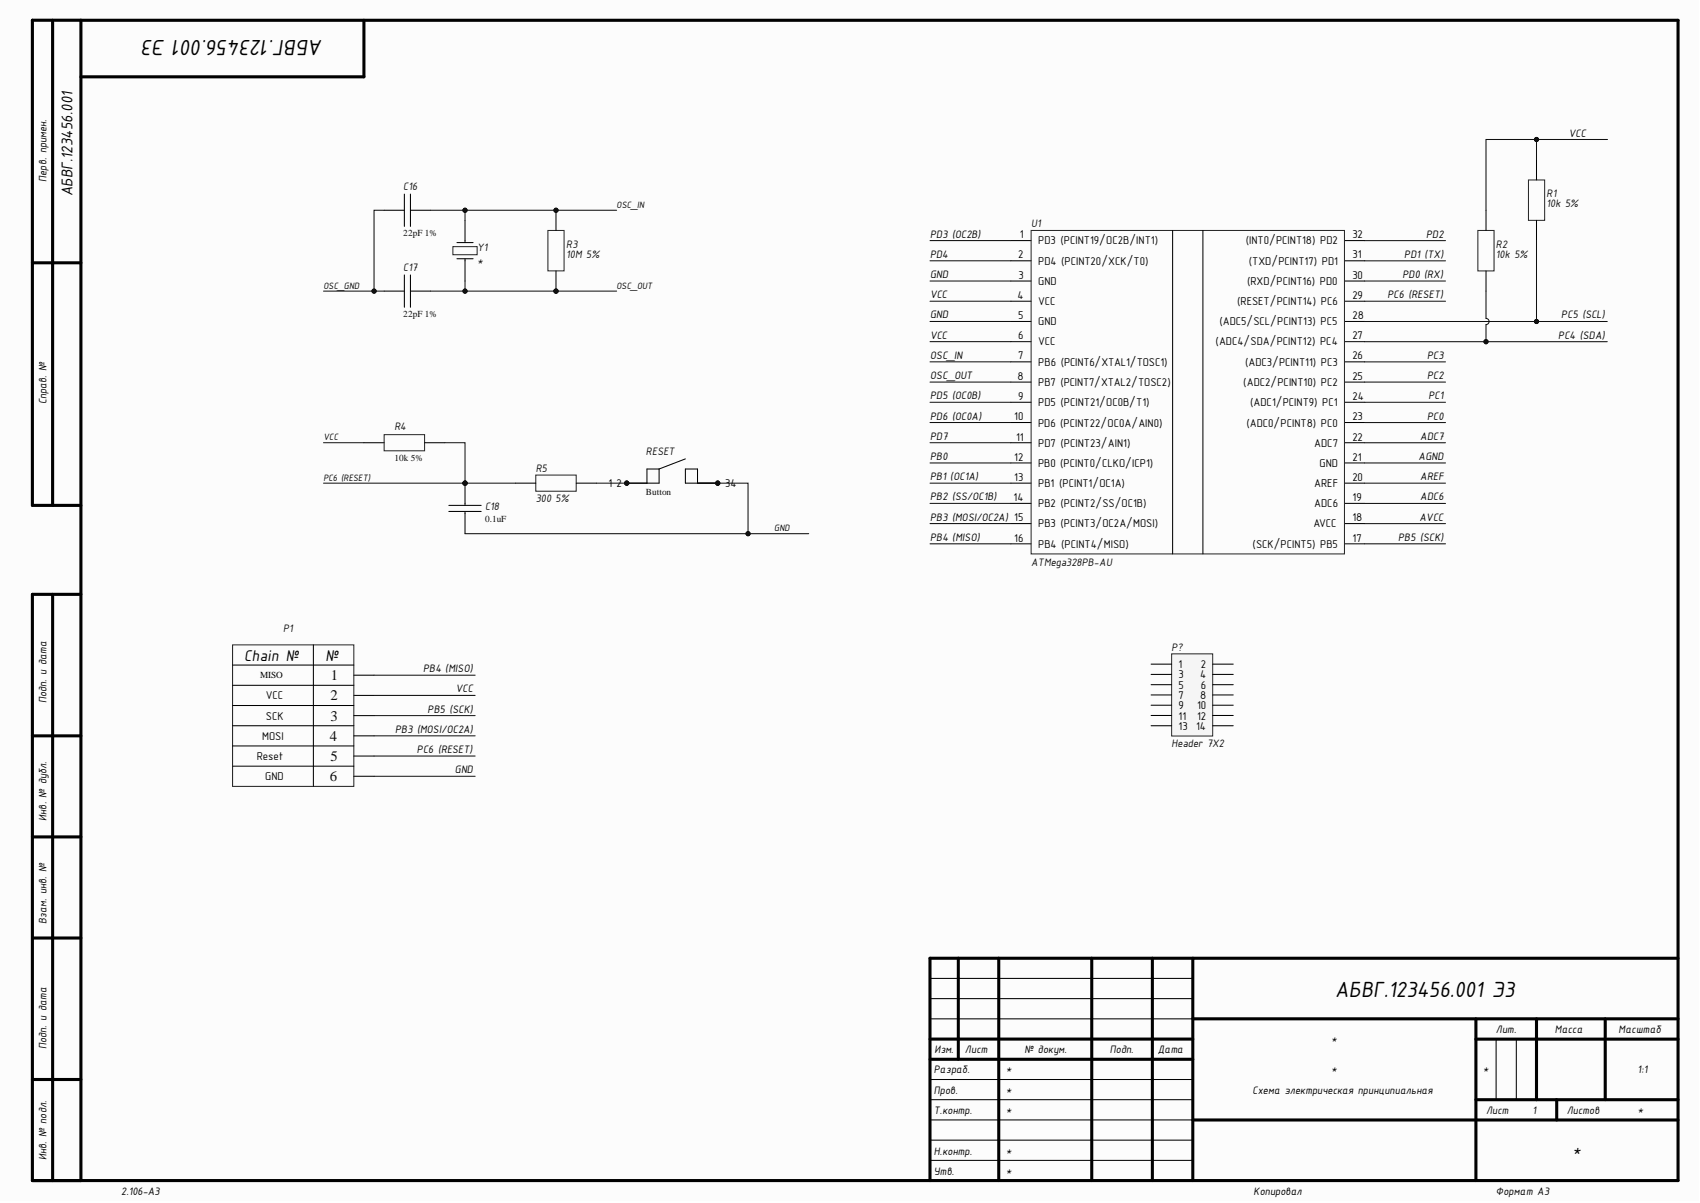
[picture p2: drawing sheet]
<svg xmlns="http://www.w3.org/2000/svg" width="420mm" height="297mm" viewBox="0 0 420 297" stroke-linecap="round" stroke-linejoin="round" font-family="sans-serif">
<defs><g id="words">
<g font-size="5.9">
<text x="79.7" y="10" transform="rotate(-180 79.7 10)">АБВГ.123456.001 Э3</text>
<text x="329.7" y="246.1">АБВГ.123456.001 Э3</text>
</g>
<g font-size="4.2">
<text x="17.9" y="48.5" transform="rotate(-90 17.9 48.5)">АБВГ.123456.001</text>
<text x="60.3" y="163.2">Chain №</text>
<text x="80.4" y="163.2">№</text>
<text x="388.3" y="285.5">*</text>
</g>
<g font-size="3.6" fill="#0e0e0e">
<text x="81.7" y="167.9">1</text>
<text x="81.6" y="172.9">2</text>
<text x="81.6" y="177.9">3</text>
<text x="81.5" y="182.9">4</text>
<text x="81.6" y="187.9">5</text>
<text x="81.5" y="193">6</text>
</g>
<g font-size="2.9">
<text x="387.4" y="33.7">VCC</text>
<text x="11.5" y="45" transform="rotate(-90 11.5 45)">Перв. примен.</text>
<text x="229.7" y="58.7">PD3 (OC2B)</text>
<text x="352.2" y="58.7">PD2</text>
<text x="229.7" y="63.6">PD4</text>
<text x="346.8" y="63.6">PD1 (TX)</text>
<text x="229.7" y="68.6">GND</text>
<text x="346.3" y="68.6">PD0 (RX)</text>
<text x="229.7" y="73.6">VCC</text>
<text x="342.6" y="73.6">PC6 (RESET)</text>
<text x="229.7" y="78.6">GND</text>
<text x="229.7" y="83.6">VCC</text>
<text x="384.8" y="83.6">PC4 (SDA)</text>
<text x="385.6" y="78.6">PC5 (SCL)</text>
<text x="229.7" y="88.6">OSC_IN</text>
<text x="352.4" y="88.6">PC3</text>
<text x="229.7" y="93.6">OSC_OUT</text>
<text x="352.4" y="93.6">PC2</text>
<text x="11.5" y="99.8" transform="rotate(-90 11.5 99.8)">Справ. №</text>
<text x="229.7" y="98.6">PD5 (OC0B)</text>
<text x="352.8" y="98.6">PC1</text>
<text x="229.7" y="103.6">PD6 (OC0A)</text>
<text x="352.4" y="103.6">PC0</text>
<text x="229.7" y="108.6">PD7</text>
<text x="229.7" y="113.6">PB0</text>
<text x="350.3" y="113.6">AGND</text>
<text x="350.7" y="108.6">ADC7</text>
<text x="229.7" y="118.6">PB1 (OC1A)</text>
<text x="350.7" y="118.6">AREF</text>
<text x="229.7" y="123.6">PB2 (SS/OC1B)</text>
<text x="350.7" y="123.6">ADC6</text>
<text x="229.7" y="128.6">PB3 (MOSI/OC2A) 15</text>
<text x="350.6" y="128.6">AVCC</text>
<text x="229.7" y="133.5">PB4 (MISO)</text>
<text x="345.2" y="133.5">PB5 (SCK)</text>
<text x="104.5" y="166">PB4 (MISO)</text>
<text x="11.5" y="173.7" transform="rotate(-90 11.5 173.7)">Подп. и дата</text>
<text x="112.6" y="171">VCC</text>
<text x="105.6" y="176">PB5 (SCK)</text>
<text x="97.6" y="181">PB3 (MOSI/OC2A)</text>
<text x="103" y="185.9">PC6 (RESET)</text>
<text x="112.3" y="190.9">GND</text>
<text x="11.5" y="202.7" transform="rotate(-90 11.5 202.7)">Инв. № дубл.</text>
<text x="11.5" y="228.1" transform="rotate(-90 11.5 228.1)">Взам. инв. №</text>
<text x="328.8" y="257.6">*</text>
<text x="369.4" y="255.1">Лит.</text>
<text x="384" y="255.1">Масса</text>
<text x="399.7" y="255.1">Масштаб</text>
<text x="11.5" y="259" transform="rotate(-90 11.5 259)">Подп. и дата</text>
<text x="230.8" y="260.1">Изм.</text>
<text x="238.3" y="260.1">Лист</text>
<text x="253" y="260.1">№ докум.</text>
<text x="274.1" y="260.1">Подп.</text>
<text x="285.9" y="260.1">Дата</text>
<text x="230.6" y="265">Разраб.</text>
<text x="248.4" y="265">*</text>
<text x="328.8" y="265">*</text>
<text x="366.2" y="265">*</text>
<text x="404.4" y="265">1:1</text>
<text x="230.6" y="270">Пров.</text>
<text x="230.6" y="275.1">Т.контр.</text>
<text x="248.4" y="270">*</text>
<text x="248.4" y="275.1">*</text>
<text x="309.3" y="270">Схема электрическая принципиальная</text>
<text x="367" y="275.1">Лист</text>
<text x="378.5" y="275.1">1</text>
<text x="386.9" y="275.1">Листов</text>
<text x="404.4" y="275.1">*</text>
<text x="11.5" y="286.5" transform="rotate(-90 11.5 286.5)">Инв. № подл.</text>
<text x="230.6" y="285.1">Н.контр.</text>
<text x="248.4" y="285.1">*</text>
<text x="230.6" y="290.1">Утв.</text>
<text x="248.4" y="290.1">*</text>
<text x="29.9" y="295.1">2.106-A3</text>
<text x="309.6" y="295.1">Копировал</text>
<text x="369.4" y="295.1">Формат А3</text>
</g>
<g font-size="2.9" fill="#0e0e0e">
<text x="99.6" y="46.9">C16</text>
<text x="381.9" y="48.7">R1</text>
<text x="381.9" y="51.1">10k 5%</text>
<text x="254.6" y="56">U1</text>
<text x="117.8" y="62">Y1</text>
<text x="117.8" y="65.5">*</text>
<text x="139.8" y="61.2">R3</text>
<text x="139.8" y="63.6">10M 5%</text>
<text x="369.4" y="61.2">R2</text>
<text x="369.4" y="63.6">10k 5%</text>
<text x="99.6" y="66.9">C17</text>
<text x="97.4" y="106.1">R4</text>
<text x="159.5" y="112.3">RESET</text>
<text x="132.3" y="116.6">R5</text>
<text x="132.3" y="124.1">300 5%</text>
<text x="119.8" y="126">C18</text>
<text x="254.6" y="139.8">ATMega328PB-AU</text>
<text x="69.9" y="156">P1</text>
<text x="289.3" y="160.7">P?</text>
<text x="289.3" y="184.5">Header 7X2</text>
</g>
<g font-size="2.8">
<text x="251.8" y="58.8">1</text>
<text x="334" y="58.8">32</text>
<text x="251.4" y="63.8">2</text>
<text x="256.4" y="60.3">PD3 (PCINT19/OC2B/INT1)</text>
<text x="256.4" y="65.3">PD4 (PCINT20/XCK/T0)</text>
<text x="307.6" y="60.3">(INT0/PCINT18) PD2</text>
<text x="308.4" y="65.3">(TXD/PCINT17) PD1</text>
<text x="334" y="63.8">31</text>
<text x="251.5" y="68.8">3</text>
<text x="256.4" y="70.3">GND</text>
<text x="308" y="70.3">(RXD/PCINT16) PD0</text>
<text x="334" y="68.8">30</text>
<text x="251.2" y="73.8">4</text>
<text x="256.4" y="75.3">VCC</text>
<text x="305.5" y="75.3">(RESET/PCINT14) PC6</text>
<text x="334" y="73.8">29</text>
<text x="251.4" y="78.8">5</text>
<text x="251.4" y="83.8">6</text>
<text x="256.4" y="80.3">GND</text>
<text x="301.1" y="80.3">(ADC5/SCL/PCINT13) PC5</text>
<text x="334" y="83.8">27</text>
<text x="334" y="78.8">28</text>
<text x="251.4" y="88.7">7</text>
<text x="256.4" y="85.3">VCC</text>
<text x="300.2" y="85.3">(ADC4/SDA/PCINT12) PC4</text>
<text x="334" y="88.7">26</text>
<text x="251.2" y="93.8">8</text>
<text x="256.4" y="90.3">PB6 (PCINT6/XTAL1/TOSC1)</text>
<text x="256.4" y="95.3">PB7 (PCINT7/XTAL2/TOSC2)</text>
<text x="307" y="95.3">(ADC2/PCINT10) PC2</text>
<text x="307.4" y="90.3">(ADC3/PCINT11) PC3</text>
<text x="334" y="93.8">25</text>
<text x="251.4" y="98.8">9</text>
<text x="256.4" y="100.3">PD5 (PCINT21/OC0B/T1)</text>
<text x="308.7" y="100.3">(ADC1/PCINT9) PC1</text>
<text x="334" y="98.8">24</text>
<text x="250.5" y="103.8">10</text>
<text x="256.4" y="105.3">PD6 (PCINT22/OC0A/AIN0)</text>
<text x="307.8" y="105.3">(ADC0/PCINT8) PC0</text>
<text x="334" y="103.8">23</text>
<text x="250.5" y="113.8">12</text>
<text x="250.9" y="108.8">11</text>
<text x="256.4" y="110.3">PD7 (PCINT23/AIN1)</text>
<text x="324.5" y="110.3">ADC7</text>
<text x="334" y="113.8">21</text>
<text x="334" y="108.8">22</text>
<text x="250.5" y="118.7">13</text>
<text x="256.4" y="115.3">PB0 (PCINT0/CLKO/ICP1)</text>
<text x="325.9" y="115.3">GND</text>
<text x="334" y="118.7">20</text>
<text x="150.3" y="120.3">1</text>
<text x="152.2" y="120.3">2</text>
<text x="179" y="120.3">34</text>
<text x="250.3" y="123.7">14</text>
<text x="256.4" y="120.3">PB1 (PCINT1/OC1A)</text>
<text x="256.4" y="125.3">PB2 (PCINT2/SS/OC1B)</text>
<text x="324.5" y="125.3">ADC6</text>
<text x="324.5" y="120.3">AREF</text>
<text x="334" y="123.7">19</text>
<text x="256.4" y="130.2">PB3 (PCINT3/OC2A/MOSI)</text>
<text x="324.4" y="130.2">AVCC</text>
<text x="334" y="128.7">18</text>
<text x="250.5" y="133.7">16</text>
<text x="256.4" y="135.2">PB4 (PCINT4/MISO)</text>
<text x="309.3" y="135.2">(SCK/PCINT5) PB5</text>
<text x="334" y="133.7">17</text>
<text x="291" y="165">1</text>
<text x="291" y="167.5">3</text>
<text x="296.4" y="167.5">4</text>
<text x="296.5" y="165">2</text>
<text x="65.7" y="172.7">VCC</text>
<text x="291" y="170.1">5</text>
<text x="291" y="172.6">7</text>
<text x="296.4" y="172.6">8</text>
<text x="296.5" y="170.1">6</text>
<text x="65.7" y="177.7">SCK</text>
<text x="291" y="175.1">9</text>
<text x="291" y="177.7">11</text>
<text x="295.6" y="175.1">10</text>
<text x="295.6" y="177.7">12</text>
<text x="64.8" y="182.6">MOSI</text>
<text x="291" y="180.2">13</text>
<text x="295.4" y="180.2">14</text>
<text x="63.4" y="187.6">Reset</text>
<text x="65.5" y="192.6">GND</text>
</g>
<g font-size="2.5">
<text x="152.2" y="51.3">OSC_IN</text>
<text x="79.9" y="71.2">OSC_GND</text>
<text x="152.2" y="71.2">OSC_OUT</text>
<text x="79.9" y="108.7">VCC</text>
<text x="79.9" y="118.7">PC6 (RESET)</text>
<text x="191.2" y="131.2">GND</text>
</g>
<g font-size="2.3" fill="#0e0e0e">
<text x="99.6" y="58.2">22pF 1%</text>
<text x="99.6" y="78.2">22pF 1%</text>
<text x="97.4" y="113.8">10k 5%</text>
<text x="159.5" y="122.1">Button</text>
<text x="119.8" y="128.8">0.1uF</text>
</g>
<text font-size="2.3" x="64.2" y="167.5">MISO</text>
</g></defs>
<g fill="#fcfcfc">
<path d="M0 0h419.4v296.5h-419.4z" fill-rule="evenodd"/>
<path d="M0 0h419.4v296.5h-419.4z" fill-rule="evenodd"/>
</g>
<g fill="none" stroke="#000" stroke-width=".76">
<path d="M13 5v119.8M20 5v286.5M89.9 5v14h-69.9M8 64.9h12M20 124.8h-12v-119.8h406.4v286.5h-406.4v-144.7l12-.1M13 146.8v144.7M8 181.7h12M8 206.6h12M8 231.6h12M229.7 236.6h184.7M229.7 236.6v54.9M236.7 236.6v25"/>
<path d="M246.6 236.6v54.9M269.6 236.6v54.9M284.6 236.6v54.9M294.6 236.6v54.9M229.7 256.6h64.9M294.6 251.6h119.8M364.5 256.6h49.9M364.5 251.6v39.9M379.4 251.6v19.9M396.4 251.6v19.9M8 266.5h12M229.7 261.6h64.9"/>
<path d="M294.6 276.5h119.8M364.5 271.5h49.9M384.4 271.5v5"/>
</g>
<g fill="none" stroke="#000" stroke-width=".25">
<path d="M94.9 51.9h5M99.9 47.9v8M101.4 47.9v8M101.4 51.9h4.9M94.9 71.9h5M99.9 67.9v8M101.4 67.9v8M101.4 71.9h4.9M89.9 109.3h5M104.8 109.3h5M229.7 251.6h64.9M229.7 246.6h64.9"/>
<path d="M229.7 241.6h64.9M369.5 256.6v14.9M374.4 256.6v14.9M229.7 276.5h64.9M229.7 271.5h64.9M229.7 266.5h64.9M229.7 286.5h64.9M229.7 281.5h64.9"/>
</g>
<path d="M94.9 107.3h9.9v4h-9.9z" fill="none" stroke="#262626" stroke-width=".25"/>
<circle cx="154.8" cy="119.3" r=".51" fill="#0e0e0e"/>
<circle cx="154.8" cy="119.3" r=".51" fill="none" stroke="#0e0e0e" stroke-width=".25"/>
<circle cx="177.2" cy="119.3" r=".51" fill="#0e0e0e"/>
<circle cx="177.2" cy="119.3" r=".51" fill="none" stroke="#0e0e0e" stroke-width=".25"/>
<path d="M154.8 119.3h5" fill="none" stroke="#000" stroke-width=".25"/>
<circle cx="154.8" cy="119.3" r=".51" fill="#0e0e0e"/>
<circle cx="154.8" cy="119.3" r=".51" fill="none" stroke="#0e0e0e" stroke-width=".25"/>
<path d="M162.8 115.8v3.5h-8M162.8 115.8h-3v3.5M169.3 113.3l-6.5 2.5M172.2 119.3v-3.5h-2.9v3.5h7.9" fill="none" stroke="#000" stroke-width=".25"/>
<circle cx="177.2" cy="119.3" r=".51" fill="#0e0e0e"/>
<circle cx="177.2" cy="119.3" r=".51" fill="none" stroke="#0e0e0e" stroke-width=".25"/>
<circle cx="114.8" cy="119.3" r=".51" fill="#0e0e0e"/>
<circle cx="114.8" cy="119.3" r=".51" fill="none" stroke="#0e0e0e" stroke-width=".25"/>
<path d="M114.8 119.3v5M110.8 124.8h8M110.8 126.3h8" fill="none" stroke="#000" stroke-width=".25"/>
<circle cx="114.8" cy="119.3" r=".51" fill="#0e0e0e"/>
<circle cx="114.8" cy="119.3" r=".51" fill="none" stroke="#0e0e0e" stroke-width=".25"/>
<path d="M379.4 39.5v4.9M112.8 59.9h4M114.8 54.4v5.5M367 51.9v5M379.4 54.4v5M112.8 63.9h4M114.8 63.9v5.5M367 66.9v5M127.3 119.3h5M142.3 119.3h5M114.8 124.3v.5M114.8 126.3v5.5" fill="none" stroke="#000" stroke-width=".25"/>
<path d="M365 56.9h3.9v10h-3.9zM377.4 44.4h4v10h-4zM111.8 60.9h6v2h-6zM132.3 117.3h10v4h-10z" fill="none" stroke="#262626" stroke-width=".25"/>
<circle cx="137.3" cy="71.9" r=".51" fill="#0e0e0e"/>
<circle cx="137.3" cy="71.9" r=".51" fill="none" stroke="#0e0e0e" stroke-width=".25"/>
<circle cx="137.3" cy="51.9" r=".51" fill="#0e0e0e"/>
<circle cx="137.3" cy="51.9" r=".51" fill="none" stroke="#0e0e0e" stroke-width=".25"/>
<path d="M135.3 56.9h4v10h-4z" fill="none" stroke="#262626" stroke-width=".25"/>
<path d="M137.3 66.9v5" fill="none" stroke="#000" stroke-width=".25"/>
<circle cx="137.3" cy="71.9" r=".51" fill="#0e0e0e"/>
<circle cx="137.3" cy="71.9" r=".51" fill="none" stroke="#0e0e0e" stroke-width=".25"/>
<path d="M137.3 51.9v5" fill="none" stroke="#000" stroke-width=".25"/>
<circle cx="137.3" cy="51.9" r=".51" fill="#0e0e0e"/>
<g fill="none" stroke="#0e0e0e" stroke-width=".25">
<path d="M94.9 51.9h-2.5v20h-12.5M79.9 109.3h10"/>
<circle cx="137.3" cy="51.9" r=".51"/>
</g>
<g fill="none" stroke="#000" stroke-width=".25">
<path d="M249.6 59.4h5M289.6 56.9v79.9M297.1 56.9v79.9M332 59.4h5M249.6 64.4h5M249.6 69.4h5M249.6 74.4h5M249.6 79.4h5M332 64.4h5M332 69.4h5M332 74.4h5M332 79.4h5"/>
<path d="M249.6 84.4h5M249.6 89.3h5M249.6 94.3h5M249.6 99.3h5M332 84.4h5M332 89.3h5M332 94.3h5M332 99.3h5M249.6 104.3h5M249.6 109.3h5M249.6 114.3h5M249.6 119.3h5"/>
<path d="M332 104.3h5M332 109.3h5M332 114.3h5M332 119.3h5M249.6 124.3h5M249.6 129.3h5M249.6 134.3h5M332 124.3h5M332 129.3h5M332 134.3h5M77.4 159.2v35M57.4 169.2h30"/>
<path d="M57.4 164.2h30M57.4 174.2h30M57.4 179.2h30M87.4 166.7h5M87.4 171.7h5M87.4 176.7h5M57.4 184.2h30M57.4 189.2h30M87.4 181.7h5M87.4 186.7h5M87.4 191.7h5"/>
</g>
<path d="M254.6 56.9h77.4v79.9h-77.4zM57.4 159.2h30v35h-30z" fill="none" stroke="#262626" stroke-width=".25"/>
<circle cx="92.4" cy="71.9" r=".51" fill="#0e0e0e"/>
<g fill="none" stroke="#0e0e0e" stroke-width=".25">
<path d="M109.8 109.3h5v10h-34.9"/>
<circle cx="92.4" cy="71.9" r=".51"/>
</g>
<circle cx="114.8" cy="119.3" r=".51" fill="#0e0e0e"/>
<g fill="none" stroke="#0e0e0e" stroke-width=".25">
<path d="M92.4 71.9h2.5"/>
<circle cx="114.8" cy="119.3" r=".51"/>
</g>
<circle cx="92.4" cy="71.9" r=".51" fill="#0e0e0e"/>
<g fill="none" stroke="#0e0e0e" stroke-width=".25">
<path d="M106.3 71.9h46M92.4 171.7h24.9M92.4 166.7h24.9M92.4 176.7h24.9M92.4 191.7h24.9M92.4 186.7h24.9M92.4 181.7h24.9"/>
<circle cx="92.4" cy="71.9" r=".51"/>
</g>
<circle cx="114.8" cy="71.9" r=".51" fill="#0e0e0e"/>
<circle cx="114.8" cy="71.9" r=".51" fill="none" stroke="#0e0e0e" stroke-width=".25"/>
<circle cx="137.3" cy="71.9" r=".51" fill="#0e0e0e"/>
<g fill="none" stroke="#0e0e0e" stroke-width=".25">
<path d="M106.3 51.9h46"/>
<circle cx="137.3" cy="71.9" r=".51"/>
</g>
<circle cx="114.8" cy="51.9" r=".51" fill="#0e0e0e"/>
<g fill="none" stroke="#0e0e0e" stroke-width=".25">
<path d="M114.8 131.8h69.9"/>
<circle cx="114.8" cy="51.9" r=".51"/>
</g>
<circle cx="184.7" cy="131.8" r=".51" fill="#0e0e0e"/>
<g fill="none" stroke="#0e0e0e" stroke-width=".25">
<path d="M114.8 119.3h12.5"/>
<circle cx="184.7" cy="131.8" r=".51"/>
</g>
<circle cx="114.8" cy="119.3" r=".51" fill="#0e0e0e"/>
<g fill="none" stroke="#0e0e0e" stroke-width=".25">
<path d="M147.3 119.3h7.5"/>
<circle cx="114.8" cy="119.3" r=".51"/>
</g>
<circle cx="154.8" cy="119.3" r=".51" fill="#0e0e0e"/>
<g fill="none" stroke="#0e0e0e" stroke-width=".25">
<path d="M172.2 119.3h12.5v12.5h15"/>
<circle cx="154.8" cy="119.3" r=".51"/>
</g>
<circle cx="177.2" cy="119.3" r=".51" fill="#0e0e0e"/>
<circle cx="177.2" cy="119.3" r=".51" fill="none" stroke="#0e0e0e" stroke-width=".25"/>
<circle cx="184.7" cy="131.8" r=".51" fill="#0e0e0e"/>
<g fill="none" stroke="#0e0e0e" stroke-width=".25">
<path d="M229.7 59.4h19.9M229.7 79.4h19.9M229.7 74.4h19.9M229.7 69.4h19.9M229.7 99.3h19.9M229.7 94.3h19.9M229.7 89.3h19.9M229.7 84.4h19.9M337 84.4h59.9M229.7 104.3h19.9M337 114.3h20M229.7 134.3h19.9"/>
<path d="M229.7 129.3h19.9M337 134.3h20M337 129.3h20"/>
<circle cx="184.7" cy="131.8" r=".51"/>
</g>
<circle cx="367" cy="84.4" r=".51" fill="#0e0e0e"/>
<g fill="none" stroke="#0e0e0e" stroke-width=".25">
<path d="M337 79.4h59.9"/>
<circle cx="367" cy="84.4" r=".51"/>
</g>
<circle cx="379.4" cy="79.4" r=".51" fill="#0e0e0e"/>
<g fill="none" stroke="#0e0e0e" stroke-width=".25">
<path d="M397 34.4h-30v17.5M337 74.4h20"/>
<circle cx="379.4" cy="79.4" r=".51"/>
</g>
<circle cx="379.4" cy="34.4" r=".51" fill="#0e0e0e"/>
<g fill="none" stroke="#0e0e0e" stroke-width=".25">
<path d="M114.8 69.4v2.5"/>
<circle cx="379.4" cy="34.4" r=".51"/>
</g>
<circle cx="114.8" cy="71.9" r=".51" fill="#0e0e0e"/>
<g fill="none" stroke="#0e0e0e" stroke-width=".25">
<path d="M114.8 51.9v2.5"/>
<circle cx="114.8" cy="71.9" r=".51"/>
</g>
<circle cx="114.8" cy="51.9" r=".51" fill="#0e0e0e"/>
<g fill="none" stroke="#0e0e0e" stroke-width=".25">
<path d="M367 71.9v6.7a.76 .76 0 0 1 .7 .8 .76 .76 0 0 1-.7 .7v4.3"/>
<circle cx="114.8" cy="51.9" r=".51"/>
</g>
<circle cx="367" cy="84.4" r=".51" fill="#0e0e0e"/>
<g fill="none" stroke="#0e0e0e" stroke-width=".25">
<path d="M379.4 59.4v20"/>
<circle cx="367" cy="84.4" r=".51"/>
</g>
<circle cx="379.4" cy="79.4" r=".51" fill="#0e0e0e"/>
<g fill="none" stroke="#0e0e0e" stroke-width=".25">
<path d="M379.4 34.4v5.1"/>
<circle cx="379.4" cy="79.4" r=".51"/>
</g>
<circle cx="379.4" cy="34.4" r=".51" fill="#0e0e0e"/>
<g fill="none" stroke="#0e0e0e" stroke-width=".25">
<path d="M337 59.4h20M229.7 64.4h19.9M337 64.4h20M337 69.4h20M337 89.4h20M337 94.3h20M337 99.3h20M229.7 109.3h19.9M229.7 114.3h19.9M229.7 119.3h19.9M337 109.3h20M337 119.3h20"/>
<path d="M337 104.3h20M229.7 124.3h19.9M337 124.3h20"/>
<circle cx="379.4" cy="34.4" r=".51"/>
</g>
<path d="M289.3 161.5h10.2v20.2h-10.2z" fill-rule="evenodd" fill="#f5f5f5"/>
<path d="M289.3 161.5h10.2v20.2h-10.2z" fill="none" stroke="#262626" stroke-width=".25"/>
<g fill="none" stroke="#000" stroke-width=".25">
<path d="M284.3 164h5M284.3 166.5h5M284.3 169.1h5M284.3 171.6h5M284.3 174.1h5M284.3 176.7h5M284.3 179.2h5M299.5 164h5M299.5 166.5h5M299.5 169.1h5M299.5 171.6h5M299.5 174.1h5"/>
<path d="M299.5 176.7h5M299.5 179.2h5"/>
</g>
<use href="#words"/>
</svg>
